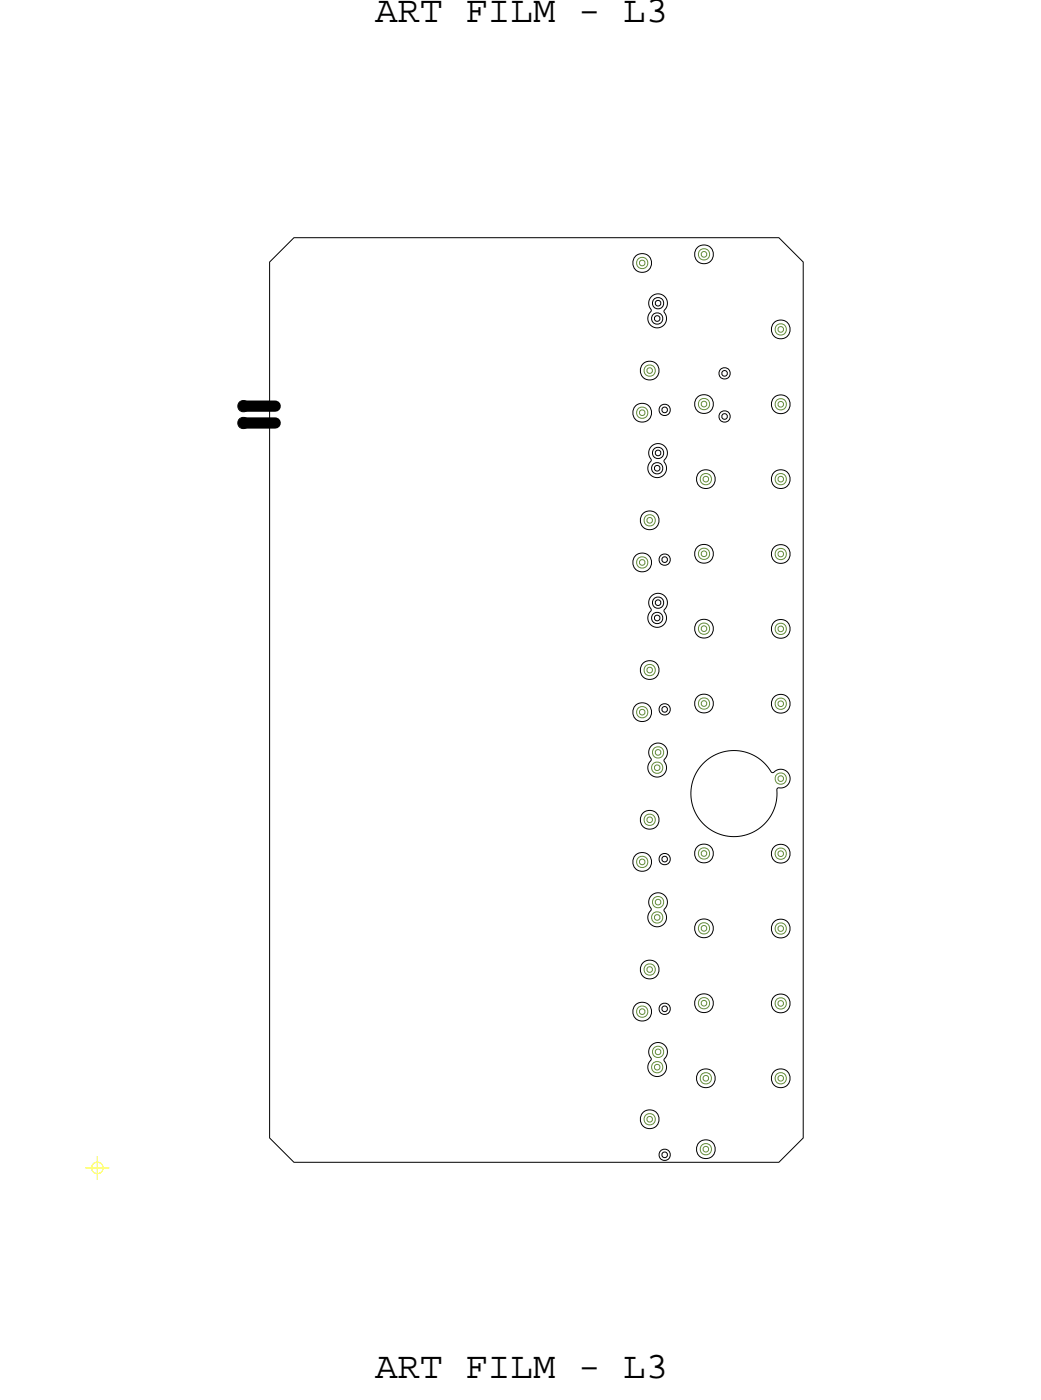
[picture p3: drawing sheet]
<svg xmlns="http://www.w3.org/2000/svg" width="56mm" height="75mm" viewBox="0 0 56 75" stroke-linecap="round" stroke-linejoin="round" font-family="sans-serif">
<defs><g id="words">
<g font-size="2">
<text x="20" y="1.2">ART FILM - L3</text>
<text x="20" y="73.6">ART FILM - L3</text>
</g>
</g></defs>
<!-- layer: Nets -->
<g fill="none" stroke="#000" stroke-width=".05">
<path d="M15.7 12.7h25.9l1.3 1.3v46.8l-1.3 1.3h-25.9l-1.3-1.3v-46.8zM34.8 15.9l.2-.2h.3l.2 .1 .1 .3v.3l-.1 .2 .1 .5-.2 .3-.2 .1-.4-.1-.2-.3v-.2l.2-.3-.2-.4zM34.9 16.8l.2-.1 .2 .1 .1 .2-.1 .2-.2 .1-.2-.1-.1-.2zM34.9 16l.2-.1 .3 .1v.2v.2l-.3 .1-.2-.1-.1-.2zM35 16.9h.1h.1v.2l-.1 .1-.1-.1zM35 16.1h.1h.2v.2l-.2 .1-.1-.1zM38.5 19.7l.2-.1 .2 .1 .1 .2-.1 .3h-.2h-.2l-.1-.3zM38.6 19.9l.1-.1 .1 .1v.1l-.1 .1-.1-.1zM12.8 22.4l.2-.1 .2 .1 .1 .2-.1 .2-.2 .1-.2-.1-.1-.2zM12.8 21.5l.2-.1 .2 .1 .1 .2-.1 .2-.2 .1-.2-.1-.1-.2zM34.8 39.9l.2-.2h.3l.2 .1 .1 .3v.3l-.1 .2 .1 .5-.2 .3-.2 .1-.4-.1-.2-.3v-.2l.2-.3-.2-.4zM34.8 31.9l.2-.2h.3l.2 .1 .1 .3v.3l-.1 .2 .1 .5-.2 .3-.2 .1-.4-.1-.2-.3v-.2l.2-.3-.2-.4z"/>
<path d="M34.8 23.9l.2-.2h.3l.2 .1 .1 .3v.3l-.1 .2 .1 .5-.2 .3-.2 .1-.4-.1-.2-.3v-.2l.2-.3-.2-.4zM34.9 24.8l.2-.1 .2 .1 .1 .2-.1 .2-.2 .1-.2-.1-.1-.2zM34.9 32.8l.2-.1 .2 .1 .1 .2-.1 .2-.2 .1-.2-.1-.1-.2zM34.9 32l.2-.1 .3 .1v.2v.2l-.3 .1-.2-.1-.1-.2zM34.9 24l.2-.1 .3 .1v.2v.2l-.3 .1-.2-.1-.1-.2zM35 24.9h.1h.1v.2l-.1 .1-.1-.1zM35 32.9h.1h.1v.2l-.1 .1-.1-.1zM35 32.1h.1h.2v.2l-.2 .1-.1-.1zM35 24.1h.1h.2v.2l-.2 .1-.1-.1zM35.3 21.7l.2-.1 .2 .1 .1 .2-.1 .2-.2 .1-.2-.1-.1-.2zM35.3 29.7l.2-.1 .2 .1 .1 .2-.1 .2-.2 .1-.2-.1-.1-.2zM35.3 37.7l.2-.1 .2 .1 .1 .2-.1 .2-.2 .1-.2-.1-.1-.2z"/>
<path d="M35.4 21.8h.1h.1v.2l-.1 .1-.1-.1zM35.4 29.8h.1h.1v.2l-.1 .1-.1-.1zM35.4 37.8h.1h.1v.2l-.1 .1-.1-.1zM38.5 22h.2h.2l.1 .3-.1 .2-.2 .1-.2-.1-.1-.2zM38.6 22.2l.1-.1 .1 .1v.1l-.1 .1-.1-.1zM34.8 55.9l.2-.2h.3l.2 .1 .1 .3v.3l-.1 .2 .1 .5-.2 .3-.2 .1-.4-.1-.2-.3v-.2l.2-.3-.2-.4zM34.8 47.9l.2-.2h.3l.2 .1 .1 .3v.3l-.1 .2 .1 .5-.2 .3-.2 .1-.4-.1-.2-.3v-.2l.2-.3-.2-.4zM35.3 45.7l.2-.1 .2 .1 .1 .2-.1 .2-.2 .1-.2-.1-.1-.2zM35.3 53.7l.2-.1 .2 .1 .1 .2-.1 .2-.2 .1-.2-.1-.1-.2zM35.4 45.8h.1h.1v.2l-.1 .1-.1-.1zM35.4 53.8h.1h.1v.2l-.1 .1-.1-.1zM37.5 40.8a2.47 2.47 0 0 1 3.8 .5l.3-.2h.2l.3 .2 .1 .2v.3l-.2 .2-.5 .2a2.3 2.3 0 0 1-3 2.4 2.3 2.3 0 0 1-1-3.8z"/>
<path d="M35.3 61.5l.2-.1 .2 .1 .1 .2-.1 .2-.2 .1-.2-.1-.1-.2zM35.4 61.6h.1h.1v.2l-.1 .1-.1-.1z"/>
<circle cx="34.3" cy="14.1" r=".5"/>
<circle cx="34.7" cy="19.8" r=".5"/>
<circle cx="37.6" cy="13.6" r=".5"/>
<circle cx="41.7" cy="17.6" r=".5"/>
<circle cx="34.3" cy="22.1" r=".5"/>
<circle cx="34.3" cy="38.1" r=".5"/>
<circle cx="34.3" cy="30.1" r=".5"/>
<circle cx="34.7" cy="27.8" r=".5"/>
<circle cx="34.7" cy="35.8" r=".5"/>
<circle cx="37.6" cy="37.6" r=".5"/>
<circle cx="37.6" cy="33.6" r=".5"/>
<circle cx="37.6" cy="21.6" r=".5"/>
<circle cx="37.6" cy="29.6" r=".5"/>
<circle cx="37.7" cy="25.6" r=".5"/>
<circle cx="41.7" cy="25.6" r=".5"/>
<circle cx="41.7" cy="33.6" r=".5"/>
<circle cx="41.7" cy="37.6" r=".5"/>
<circle cx="41.7" cy="21.6" r=".5"/>
<circle cx="41.7" cy="29.6" r=".5"/>
<circle cx="34.3" cy="46.1" r=".5"/>
<circle cx="34.3" cy="54.1" r=".5"/>
<circle cx="34.7" cy="59.8" r=".5"/>
<circle cx="34.7" cy="51.8" r=".5"/>
<circle cx="34.7" cy="43.8" r=".5"/>
<circle cx="37.6" cy="53.6" r=".5"/>
<circle cx="37.6" cy="45.6" r=".5"/>
<circle cx="37.6" cy="49.6" r=".5"/>
<circle cx="37.7" cy="57.6" r=".5"/>
<circle cx="41.7" cy="53.6" r=".5"/>
<circle cx="41.7" cy="45.6" r=".5"/>
<circle cx="41.7" cy="57.6" r=".5"/>
<circle cx="41.7" cy="49.6" r=".5"/>
<circle cx="37.7" cy="61.4" r=".5"/>
</g>
<g fill="none" stroke="#638b3a" stroke-width=".05">
<path d="M34.1 13.8h.2h.2l.1 .3-.1 .2-.2 .1-.2-.1-.1-.2zM34.2 14l.1-.1 .1 .1v.1l-.1 .1-.1-.1zM34.5 19.6l.2-.1 .2 .1 .1 .2-.1 .2-.2 .1-.2-.1-.1-.2zM34.6 19.7h.1h.1v.2l-.1 .1-.1-.1zM37.4 13.4l.2-.1 .2 .1 .1 .2-.1 .2-.2 .1-.2-.1-.1-.2zM37.5 13.5l.1-.1 .1 .1v.2h-.1h-.1zM41.5 17.4l.2-.1 .2 .1 .1 .2-.1 .2-.2 .1-.2-.1-.1-.2zM41.6 17.5h.1h.1v.2l-.1 .1-.1-.1zM34.1 21.8h.2h.2l.1 .3-.1 .2-.2 .1-.2-.1-.1-.2zM34.1 29.8h.2h.2l.1 .3-.1 .2-.2 .1-.2-.1-.1-.2zM34.1 37.8h.2h.2l.1 .3-.1 .2-.2 .1-.2-.1-.1-.2zM34.2 22l.1-.1 .1 .1v.1l-.1 .1-.1-.1z"/>
<path d="M34.2 30l.1-.1 .1 .1v.1l-.1 .1-.1-.1zM34.2 38l.1-.1 .1 .1v.1l-.1 .1-.1-.1zM34.5 27.6l.2-.1 .2 .1 .1 .2-.1 .2-.2 .1-.2-.1-.1-.2zM34.5 35.6l.2-.1 .2 .1 .1 .2-.1 .2-.2 .1-.2-.1-.1-.2zM34.6 27.7h.1h.1v.2l-.1 .1-.1-.1zM34.6 35.7h.1h.1v.2l-.1 .1-.1-.1zM34.9 40l.2-.1 .3 .1v.2v.2l-.3 .1-.2-.1-.1-.2zM37.4 21.4l.2-.1 .2 .1 .1 .2-.1 .2-.2 .1-.2-.1-.1-.2zM37.4 29.4l.2-.1 .2 .1 .1 .2-.1 .2-.2 .1-.2-.1-.1-.2zM37.4 33.4l.2-.1 .2 .1 .1 .2-.1 .2-.2 .1-.2-.1-.1-.2zM37.4 37.4l.2-.1 .2 .1 .1 .2-.1 .2-.2 .1-.2-.1-.1-.2zM37.5 21.5l.1-.1 .1 .1v.2h-.1h-.1z"/>
<path d="M37.5 29.5l.1-.1 .1 .1v.2h-.1h-.1zM37.5 33.5l.1-.1 .1 .1v.2h-.1h-.1zM37.5 37.5l.1-.1 .1 .1v.2h-.1h-.1zM37.5 25.4l.2-.1 .2 .1 .1 .2-.1 .2-.2 .1-.2-.1-.1-.2zM37.6 25.5h.1h.1v.2l-.1 .1-.1-.1zM41.5 21.4l.2-.1 .2 .1 .1 .2-.1 .2-.2 .1-.2-.1-.1-.2zM41.5 25.4l.2-.1 .2 .1 .1 .2-.1 .2-.2 .1-.2-.1-.1-.2zM41.5 29.4l.2-.1 .2 .1 .1 .2-.1 .2-.2 .1-.2-.1-.1-.2zM41.5 33.4l.2-.1 .2 .1 .1 .2-.1 .2-.2 .1-.2-.1-.1-.2zM41.5 37.4l.2-.1 .2 .1 .1 .2-.1 .2-.2 .1-.2-.1-.1-.2zM41.6 21.5h.1h.1v.2l-.1 .1-.1-.1zM41.6 25.5h.1h.1v.2l-.1 .1-.1-.1z"/>
<path d="M41.6 29.5h.1h.1v.2l-.1 .1-.1-.1zM41.6 33.5h.1h.1v.2l-.1 .1-.1-.1zM41.6 37.5h.1h.1v.2l-.1 .1-.1-.1zM34.1 45.8h.2h.2l.1 .3-.1 .2-.2 .1-.2-.1-.1-.2zM34.1 53.8h.2h.2l.1 .3-.1 .2-.2 .1-.2-.1-.1-.2zM34.2 46l.1-.1 .1 .1v.1l-.1 .1-.1-.1zM34.2 54l.1-.1 .1 .1v.1l-.1 .1-.1-.1zM34.5 43.6l.2-.1 .2 .1 .1 .2-.1 .2-.2 .1-.2-.1-.1-.2zM34.5 51.6l.2-.1 .2 .1 .1 .2-.1 .2-.2 .1-.2-.1-.1-.2zM34.5 59.6l.2-.1 .2 .1 .1 .2-.1 .2-.2 .1-.2-.1-.1-.2zM34.6 43.7h.1h.1v.2l-.1 .1-.1-.1zM34.6 51.7h.1h.1v.2l-.1 .1-.1-.1z"/>
<path d="M34.6 59.7h.1h.1v.2l-.1 .1-.1-.1zM34.9 40.8l.2-.1 .2 .1 .1 .2-.1 .2-.2 .1-.2-.1-.1-.2zM34.9 48.8l.2-.1 .2 .1 .1 .2-.1 .2-.2 .1-.2-.1-.1-.2zM34.9 56.8l.2-.1 .2 .1 .1 .2-.1 .2-.2 .1-.2-.1-.1-.2zM34.9 48l.2-.1 .3 .1v.2v.2l-.3 .1-.2-.1-.1-.2zM34.9 56l.2-.1 .3 .1v.2v.2l-.3 .1-.2-.1-.1-.2zM35 40.9h.1h.1v.2l-.1 .1-.1-.1zM35 48.9h.1h.1v.2l-.1 .1-.1-.1zM35 56.9h.1h.1v.2l-.1 .1-.1-.1zM35 40.1h.1h.2v.2l-.2 .1-.1-.1zM35 48.1h.1h.2v.2l-.2 .1-.1-.1zM35 56.1h.1h.2v.2l-.2 .1-.1-.1z"/>
<path d="M37.4 45.4l.2-.1 .2 .1 .1 .2-.1 .2-.2 .1-.2-.1-.1-.2zM37.4 49.4l.2-.1 .2 .1 .1 .2-.1 .2-.2 .1-.2-.1-.1-.2zM37.4 53.4l.2-.1 .2 .1 .1 .2-.1 .2-.2 .1-.2-.1-.1-.2zM37.5 45.5h.1h.1v.2l-.1 .1-.1-.1zM37.5 49.5h.1h.1v.2l-.1 .1-.1-.1zM37.5 53.5h.1h.1v.2l-.1 .1-.1-.1zM37.5 57.4l.2-.1 .2 .1 .1 .2-.1 .2-.2 .1-.2-.1-.1-.2zM37.6 57.5h.1h.1v.2l-.1 .1-.1-.1zM41.5 45.4l.2-.1 .2 .1 .1 .2-.1 .2-.2 .1-.2-.1-.1-.2zM41.5 49.4l.2-.1 .2 .1 .1 .2-.1 .2-.2 .1-.2-.1-.1-.2zM41.5 53.4l.2-.1 .2 .1 .1 .2-.1 .2-.2 .1-.2-.1-.1-.2zM41.5 57.4l.2-.1 .2 .1 .1 .2-.1 .2-.2 .1-.2-.1-.1-.2z"/>
<path d="M41.5 41.4l.2-.1 .2 .1 .1 .2-.1 .2-.2 .1-.2-.1-.1-.2zM41.6 45.5h.1h.1v.2l-.1 .1-.1-.1zM41.6 49.5h.1h.1v.2l-.1 .1-.1-.1zM41.6 53.5h.1h.1v.2l-.1 .1-.1-.1zM41.6 57.5h.1h.1v.2l-.1 .1-.1-.1zM41.6 41.5h.1h.1v.2l-.1 .1-.1-.1zM37.5 61.2l.2-.1 .2 .1 .1 .2-.1 .2-.2 .1-.2-.1-.1-.2zM37.6 61.3h.1h.1v.2l-.1 .1-.1-.1z"/>
</g>
<path d="M13 22.6h1.7zM13 21.7h1.7z" fill="none" stroke="#000" stroke-width=".6"/>
<!-- layer: Drawing Origin -->
<path d="M4.6 62.4h1.2M5 62.2l.2-.1 .2 .1 .1 .2-.1 .2-.2 .1-.2-.1-.1-.2zM5.2 61.8v1.2" fill="none" stroke="#ff0" stroke-width=".05"/>
<use href="#words"/>
</svg>
